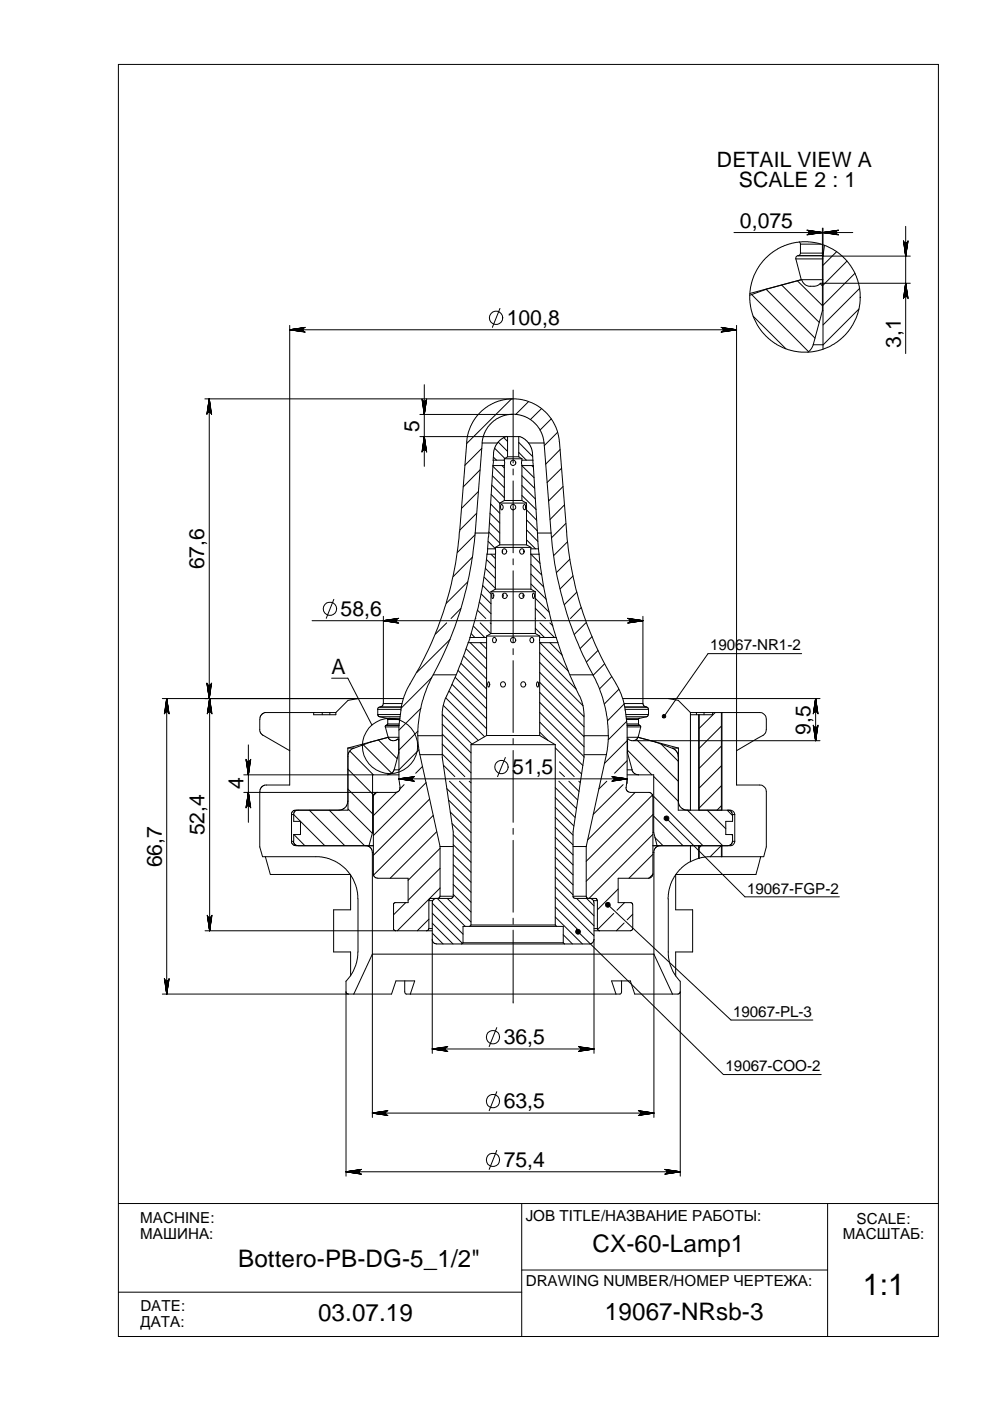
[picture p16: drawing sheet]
<svg xmlns="http://www.w3.org/2000/svg" width="210mm" height="297mm" viewBox="0 0 210 297" stroke-linecap="round" stroke-linejoin="round" font-family="sans-serif">
<defs><g id="words">
<text font-size="6.4" x="183" y="274.5">1:1</text>
<g font-size="5.1">
<text x="50.5" y="268.6">Bottero-PB-DG-5_1/2&quot;</text>
<text x="125.6" y="265.4">CX-60-Lamp1</text>
<text x="67.4" y="280">03.07.19</text>
<text x="128.3" y="279.9">19067-NRsb-3</text>
</g>
<g font-size="4.5">
<text x="152" y="35.4">DETAIL VIEW A</text>
<text x="156.7" y="39.7">SCALE 2 : 1</text>
<text x="156.9" y="48.3">0,075</text>
<text x="107.4" y="68.9">100,8</text>
<text x="191" y="73.7" transform="rotate(-90 191 73.7)">3,1</text>
<text x="88.9" y="91.7" transform="rotate(-90 88.9 91.7)">5</text>
<text x="43.3" y="120.7" transform="rotate(-90 43.3 120.7)">67,6</text>
<text x="72.2" y="130.6">58,6</text>
<text x="70.3" y="142.9">A</text>
<text x="171.9" y="155.8" transform="rotate(-90 171.9 155.8)">9,5</text>
<text x="51.6" y="167.3" transform="rotate(-90 51.6 167.3)">4</text>
<text x="108.6" y="164.2">51,5</text>
<text x="43.4" y="177.1" transform="rotate(-90 43.4 177.1)">52,4</text>
<text x="34.3" y="183.9" transform="rotate(-90 34.3 183.9)">66,7</text>
<text x="106.8" y="221.4">36,5</text>
<text x="106.8" y="235">63,5</text>
<text x="106.8" y="247.5">75,4</text>
</g>
<g font-size="3.2">
<text x="150.6" y="137.9">19067-NR1-2</text>
<text x="158.4" y="189.5">19067-FGP-2</text>
<text x="155.4" y="215.6">19067-PL-3</text>
<text x="153.8" y="227.1">19067-COO-2</text>
<text x="29.7" y="259.4">MACHINE:</text>
<text x="29.7" y="262.7">МАШИНА:</text>
<text x="111.5" y="258.8">JOB TITLE/НАЗВАНИЕ РАБОТЫ:</text>
<text x="178.7" y="262.7">МАСШТАБ:</text>
<text x="181.6" y="259.4">SCALE:</text>
<text x="111.5" y="272.7">DRAWING NUMBER/НОМЕР ЧЕРТЕЖА:</text>
<text x="29.8" y="281.2">ДАТА:</text>
<text x="29.8" y="277.9">DATE:</text>
</g>
</g></defs>
<g fill="none" stroke="#000" stroke-width=".21">
<path d="M25.1 13.7h173.9v269.7h-173.9zM155.6 49.3h25.2M168.7 54.9h5.8M168.7 54.9l1.2 4.4M169.1 59.5l5.3 5.3M169.5 51.3l.2 .5M169.7 53.7l-.1 .3-.4 .2M169.7 53.7h4.9M169.7 51.8h4.4M169.7 51.8v1.9M169.9 59.3h4.6M169.9 59.3l-10.9 2.9"/>
<path d="M174.4 48.4v17.5M174.5 54.2h-5.3a.52 .52 0 0 0-.5 .7M174.5 48.4v25.6M174.8 52l-.3 2.3h18.5M177.4 53.4l-2.9 2.8M179.6 55.4l-5.1 5.1M181.3 57.9l-6.8 6.8M192 48v27M61.4 69v97.4h-5.3l-.7 .5-.3 .9M61.4 69.9h94.8M106 65.4l-1.6 4M156.2 69v97.4h4.9a1.37 1.37 0 0 1 1.4 1.4v11.8l-.6 2h-12l-1.6 .4"/>
<path d="M159.3 62.4l12.1 12.2M159.7 67l6.9 6.9M162.4 61.3l10.4 10.4M165.7 60.4l8 8M172.4 73.1l-.4 .8-.7 .8M172.4 73.1h2.1M173.9 60.1l.5 .5M174.4 65.9l-2 7.2M174.4 65.9h.1M182.1 65.5l-7.6 7.6M182.2 61.2l-7.7 7.7M193 60.1h-19a1.91 1.91 0 0 1-1.4 .6 2.09 2.09 0 0 1-2.6-1.4l-7.5 2-3.5 1.3"/>
<path d="M43.4 84.6h65.4M44.4 84.6v63.5M89 92.6h21.3l1 .6 .8 .7 .5 1 .3 1.3M89 87.9h19.8M90 81.6v17.3M101.8 99.6l-3.6 3.6M102.2 95.1l-3.6 3.6M102.2 93.9l.2-1.2 .5-1.2 1.2-1.7 1.1-.9 .8-.5 1.1-.4 1.2-.2 1.3 .1 1.3 .3 .9 .3 1.3 .9 .9 .9 .8 1.3 .6 2.3M102.2 93.9h3.3M102.2 93.9l-1.4 19.1M104.5 98.9l2.4 2.4M104.5 98.7h2.4"/>
<path d="M104.5 98.7l-.9 15.2M104.6 97.6l-.1 1.1M104.6 97.6h2.3M104.6 96.9l.7 .7M104.9 95.1l2.1 2.1M105.7 93.8l1.9 1.9M106.4 98.7l.5 .5M106.8 92.8l.8 .8M106.9 97.6v1.1M106.9 97.3v.3M106.9 98.7v7.4M106.9 97.3h3.8"/>
<path d="M107.4 92.5l-1.3 .7-1 1.2-.4 1.2-.1 2M107.6 96.8l-.7 .5M107.6 96.8h2.4M107.6 92.6v4.2M108.4 84.6l-9.5 9.5M108.8 82.7v15.5M108.8 99.4v1.3M110 95.9l1.6 1.7M110 93.8l2.9 3M110 96.8l.7 .5M110 92.6v4.2M110.7 97.6v1.1"/>
<path d="M110.7 98.7l2.5 2.6M110.7 97.3v.3M110.7 98.7v7.4M110.7 97.6h2.3M110.7 98.7h2.4M112.1 85.2l-2.8 2.7M112.1 93.9h3.3M112.7 98.7l.4 .3M112.9 96.2l.1 1.4M113 97.6l.1 1.1M113.1 98.7l1.1 17.6M114.8 86.6l-2.4 2.4"/>
<path d="M115.4 93.9l1.4 19.1h-2.8M116.9 88.8l-2.4 2.4M118.2 91.6l-2.8 2.9M118.6 93.7l-.4-2.4-.8-1.6-.6-1-1.8-2-2.2-1.3-2.5-.7-2.7-.1-2.8 .8-1.3 .6-1.3 1.1-1.1 1.1-.9 1.3-1.1 2.9-1.6 20.4M118.6 93.7l1.5 19.1a72.4 72.4 0 0 0 10.5 32.1M118.7 95.3l-3 3.1M119.1 99.3l-3.1 3M97.4 112.7a74.1 74.1 0 0 1-11.1 33.5l-.8 1.9-.4 1.5-.5 4.2v11.4l.2 1.7M100.2 118.1l-4.1 4.1M100.7 113.4l-3.7 3.7M100.8 113a76 76 0 0 1-8.9 30.1M100.8 113h2.8"/>
<path d="M101 108.8l-3.5 3.6M101.4 104.2l-3.6 3.6M103.2 118.6l1.8 1.9M103.3 117.5a88.5 88.5 0 0 1-3.6 17.7M103.4 116.4l-.1 1.1h1.7M103.4 116.4h1.6M103.5 114.8l1.5 1.5M103.5 113.8l-.1 2.6M103.6 112.8l2.4 2.3M103.8 110.8l2.2 2.2M103.9 108.8l2.1 2.1M104 106.8l2 2"/>
<path d="M104.1 117.5l.9 .9M104.1 104.8l1.9 1.9M104.3 102.9l2.6 2.6M104.4 100.9l2.5 2.5M105 116.4v1.1M105 116.1v.3M105 117.5v7.4M105 116.1h7.6M106 106.7v8.8M106 106.7h5.6M106 115.5h5.6M106 115.5l-1 .6"/>
<path d="M106.2 107a.51 .51 0 0 1 .5 .4 .51 .51 0 0 1-.1 .6l-.1 .1a.62 .62 0 0 1-.3-1.1zM106.5 116.7v.5M106.6 116.5a.51 .51 0 0 1 .7 .1 .51 .51 0 0 1-.1 .7 .51 .51 0 0 1-.7-.1zM106.9 106.1h3.8M106.9 106.1l-.9 .6M108.8 102v15.2M108.8 118.5v1.2M110.7 105.1l3 2.9M110.7 102.9l2.8 2.9M110.7 100.9l2.7 2.6M110.7 106.1l.9 .6M111 107.1l.1-.1a.62 .62 0 0 1 .3 1 .47 .47 0 0 1-.5-.2 .47 .47 0 0 1 .1-.6z"/>
<path d="M111.1 116.7v.5M111.6 114.5l1.9 1.9M111.6 112.3l2.4 2.5M111.6 110.2l2.3 2.4M111.6 108.1l2.2 2.2M111.6 106.7v8.8M111.6 115.5l1 .6M112.6 116.4h1.6l.1 1.1M112.6 116.4v1.1M112.6 119.6l2.3 2.3M112.6 117.5l1.9 2M112.6 117.5h1.7"/>
<path d="M112.6 116.1v.3M112.6 117.5v7.4M114.3 117.5a92.6 92.6 0 0 0 3.6 17.7M116.8 113a74.7 74.7 0 0 0 8.9 30.1h-4.8M119.4 103.2l-3.1 3M119.7 107l-3.1 3.1M120 111l-3.1 3M120.3 114.9l-2.9 2.9M120.8 118.6l-2.8 2.8M66.2 131.6h70.1M70.8 127.1l-1.6 4M81.3 130.7v18.5"/>
<path d="M94.7 132.1l-2.4 2.3M95.4 135.6l-7.1 7M97.7 129l-2.1 2.1M98.3 139.1l4.9 4.9M98.8 137.6l4.4 4.2M99.2 123.3l-4.6 4.6M99.3 136.3a107.3 107.3 0 0 1-5 12.2l-.5 2.3v9.8l2.3 15.8v13.6M99.3 136.3h3.9M99.7 135.2l-.4 1.1M99.7 135.2h3.5M99.7 136.3l3.5 3.4M99.9 134.4l.8 .8"/>
<path d="M100.4 132.7l2.4 2.5M100.8 131.1h.1M101.3 129.4l1.7 1.7M101.6 127.7l2.5 2.4M101.8 136.3l1.4 1.3M101.8 132.1l2.3 2.2M102 125.9l2.1 2.1M102.4 124.1l1.7 1.8M102.7 122.4l2.3 2.3M102.9 120.5l2.1 2.1M103.2 134.9v21M103.2 134.9h11.2"/>
<path d="M103.9 132.1l.2 .1M104.1 125.5h9.4M104.1 134.3l-.9 .6M104.1 134.3h9.4M104.1 125.5v8.8M104.4 125.8a.56 .56 0 0 1 .4 .4 .56 .56 0 0 1-.2 .6l-.2 .1-.1-.1zM104.5 135.3a.52 .52 0 0 1 .8 .3 .52 .52 0 0 1-.4 .7h-.2l-.2-.3zM105 124.9h7.6M105 124.9l-.9 .6M106.6 126l.1 .3-.1 .3M108.8 121v15.3M108.8 137.5v1.3"/>
<path d="M111 126l-.1 .3 .1 .3M112.5 135.3a.52 .52 0 0 1 .7 .3 .52 .52 0 0 1-.3 .7 .56 .56 0 0 1-.5-.4 .56 .56 0 0 1 .1-.6zM112.6 123.8l3.2 3.3M112.6 121.7l2.7 2.7M112.6 124.9l.9 .6M113 125.8h.1a.77 .77 0 0 1 0 1.1l-.2-.5zM113.5 131.1h.1M113.5 129l2.2 2.1M113.5 126.9l3 2.9M113.5 133.2l1.9 2M113.5 134.3l.9 .6M113.5 125.5v8.8"/>
<path d="M114.4 135.2h3.5l.4 1.1M114.4 135.2v1.1M114.4 138.4l7.8 7.7M114.4 136.3h3.9M114.4 134.9v.3M114.4 136.3v19.6M114.5 136.3l6.1 6.1M114.5 132.1l3.1 3.1M116.6 136.3l2.6 2.6M116.6 132.1l.6 .6M118.3 136.3a106.7 106.7 0 0 0 5 12.2l.3 1.1 .2 1.6v9.4l-2.3 15.8v13.6M121.5 122.1l-2.8 2.8"/>
<path d="M122.3 125.5l-2.7 2.7M123.2 128.8l-2.3 2.3M124.2 132.1l-2.4 2.4M125.5 135l-2.5 2.5M126.8 137.9l-2.5 2.5M136.3 130.7v18.5M170 138.6h-19.9l-9.3 13.3M34.4 148.1h51.2M35.3 148.1v62.7M44.4 148.1v49.2M52.7 157.9v16.5M55.1 152.5v2.5l.2 .5 .5 .4"/>
<path d="M55.8 155.9l5.6 3.3M66.5 151.1v.4h4.7v-.4M68.3 151.1v.4M69.9 151.1v.4M70.3 143.8h3.4l5.2 9.9M71.2 151.1h-15.1l-.7 .5-.3 .9M73.7 158.6l.1 11.3M73.7 158.6h1.4M74.2 159.2l5 5.1M75 158.6l-.7 .4-.5 1v11.8h-11.4l-.5 .4-.1 .5M75.9 148.1l-2.1 .4-2.6 2.6M77 157.9l6.1 6"/>
<path d="M80.1 151.5v.3l.4 .1M80.1 151.5h4.8M80.2 156.9l4 4M80.5 149.9l-.4 .2v.3M80.5 149.9h4.6M80.6 149.9h4.5M80.6 149.9h-.1M81.3 149.2l-.2 .4-.5 .3M81.3 149.2h4M81.7 154.1h2.9M81.7 154.1l.6 2.2M82 152.3l.2 .3"/>
<path d="M82 152.3h2.8M82.2 153.5l-.2 .2M82.2 153.5h2.4M82.3 156.3l.5 .6 .8 .1M82.3 156.3h2.3M82.3 156.3l-8.6 2.3M82.3 156.3l-3.7 1-3.6 1.4M84.3 156.7l.2 .3M84.5 156.7l-.9 .3M84.5 159.6h.1M84.5 156.7h.1M84.5 156.7v2.9"/>
<path d="M84.5 159.6l-.9 3.6M84.6 153.8h-2.8l-.1 .3M84.8 152.6h-2.6v.9M84.8 152h-4.3l1.5 .3M85 150.4h-4.9v1.1M88.6 155l-4 4M88.8 159l-4.2 4.2h-1M89.2 150.2l-4.6 4.6M91.6 143.6l-6.6 6.5M91.9 143.1a26.5 26.5 0 0 0-3.3 12.9M91.9 143.1h4.8M93.8 156h-5.2l.1 2 .3 2"/>
<path d="M93.8 159.9l4.8 4.8M93.8 157.8l6.1 6.1M93.8 155.6l6.1 6.1M93.8 153.5l6.1 6.1M93.8 151.5l6.3 6.3M94 149.5l7.4 7.5M94.5 148l8.2 8.2M95.2 146.5l8 8M95.8 145.1l7.4 7.3M96.5 143.6l6.7 6.7M97.1 142.1l6.1 6.1M97.7 140.7l5.5 5.4"/>
<path d="M99.9 157.9h17.8M99.9 157.9v38.2M103.2 155.9h11.2M103.2 155.9l-3.3 2M103.5 144.6a.64 .64 0 0 1 0 1.1l-.1-.6zM108.8 140.1v15.2M108.8 156.6v1.2M108.8 159.1v15.3M113.9 144.6l.3 .2-.1 .9a.67 .67 0 0 1-.2-1.1zM114.4 155.2l1.8 1.8M114.4 153.1l9.2 9.2M114.4 151l9.4 9.4"/>
<path d="M114.4 148.9l9.4 9.4M114.4 146.8l9.4 9.4M114.4 144.7l9.4 9.4M114.4 142.6l9.4 9.4M114.4 140.4l9.2 9.2M114.4 155.9l3.3 2M117.7 158.6l5.6 5.5M117.7 157.9v38.2M123.8 156h5.2M125.7 143.1l.2 .4a27.8 27.8 0 0 1 3 11.1l.1 1.4M128.2 140.7l-2.4 2.5M129 156l-.4 4"/>
<path d="M129.7 143.5l-2.6 2.5M130.6 145l.8 1.5 .7 1.7 .4 1.9 .5 3.7v12.3M131.2 146.1l-3.1 3.2M132 148.1h41.9M132.3 149.3l-3.5 3.5M132.3 149.2h4M132.5 149.9h4.4M132.5 150.4h5M132.7 151.5h4.8M132.8 152h4.3M132.8 152.6h2.6M132.9 152.9l-3.9 3.9"/>
<path d="M132.9 153.5h2.5M133 156.7l.9 .3h40M133 157l-4.9 4.9M133 153.8h2.6M133 154.1h2.8M133 159.6h.1M133 156.3h2.3M133.1 159.1l5.1 5.2M133.1 159.6l.9 3.6h-1M133.1 156.7v2.9M134.3 157l.7-.2 .2-.5a40.9 40.9 0 0 1 7.5 2.4l.8 .7 .3 1M135 156.8l8.8 8.8"/>
<path d="M135.3 156.3l8.5 2.3M135.4 153.5l.4 .6M135.4 152.6v.9M135.6 152.3l-.2 .3M135.8 154.1l-.5 2.2M136.3 149.2l.1 .4 .5 .3M136.9 149.9h.2h-4.6M137.1 149.9l.3 .2 .1 .3M137.1 152l-1.5 .3h-2.8M137.5 151.5l-.4 .5M137.5 150.4v1.1M140.2 157.8l3.6 3.6"/>
<path d="M141.7 148.1l2.1 .4 2.6 2.6M142.5 158.6h1.3M143.8 158.6v11.3M146.4 151.1h14.7a1.37 1.37 0 0 1 1.4 1.4v2.2a1.33 1.33 0 0 1-.7 1.2l-5.6 3.3M146.4 151.1v20.7M147.7 151.1v.4M148.1 151.5v20.3M148.3 151.5v20.3M149.3 151.1v.4M151.1 151.1v.4h-4.7M151.6 151.1l-3.3 3.3M153 154l-4.7 4.7"/>
<path d="M153 158.2l-4.7 4.7M153 151.1v20.7M153.1 151.1v20.7M172.9 148.1v8.9M51.7 164.3h32.9M55.1 167.8v11.8l.6 2h12l1.5 .3 1.9 .7 2.1 1.5 1.5 1.9 .9 2.3 .3 2.3M61.8 178.4l.1 .4 .3 .4 .5 .1h16.5M61.8 172.7h.5M61.8 178.4h.5M61.8 172.7v5.7M62.2 178.3l.3 .7 .7 .3M62.3 172.7l6.6 6.6"/>
<path d="M62.3 172.7v1.4h1.4v2.8h-1.4v1.4M62.3 176.9l2.3 2.4M63.2 171.8l-.6 .1-.3 .4v.4M65.6 171.8l7.5 7.5M69.8 171.8l7.5 7.5M73.7 169.9l-.1 .8-.4 .5-.6 .4-.7 .2M73.8 171.5l5.2 5.2M73.8 167.3l5.2 5.2M73.8 163.1l5.2 5.2M77.6 179.3l.4 .1 .5 .3 .4 .5 .1 .5M79 164.3v12.2M79 176.5l-.8 2.8"/>
<path d="M79 176.5h.2M79.8 168.1l-.6 .5M80.1 168l-.5 .1-.4 .5v17.1l.4 .4 .5 .1h6.4v5.2h-2.8l-.3 .2v5.4l.5 .3M83.6 163.2l-.6 .8-.8 .2M84.1 168l-4.9 4.9M84.6 165.1h48.4M84.8 166.9l-.1 .6-.3 .4-.5 .1h-32.2M85.7 166.4l-.9 .8M89.6 162.5l-1.5 1.4M90.3 165.9l-11.1 11.3M91.1 169.4l-11.9 11.9M91.9 172.9l-12.7 12.6"/>
<path d="M92.6 176.3l-9.9 9.9M93.3 179.9l-6.8 6.7M93.3 179.5v10.5M93.3 179.5h2.8M93.8 160h-4.8l4.3 19.5M94 162.2l2.4 2.5M94.7 167.2l5.2 5.1M95.1 169.7l4.8 4.7M95.3 165.6l4.6 4.6M95.5 172.2l4.4 4.3M95.8 174.6l4.1 4M96.1 179.1l3.8 3.7"/>
<path d="M96.1 177l3.8 3.7M97.4 165.6l2.5 2.4M99.5 165.6l.4 .4M107.1 160.6l-1.6 4.1M108.8 175.6v1.3M108.8 178.2v15.2M117.7 179.6l3.8 3.8M117.7 177.5l3.8 3.8M117.7 175.4l3.8 3.7M117.7 173.3l3.8 3.8M117.7 171.2l4 3.9M117.7 169.1l4.2 4.2"/>
<path d="M117.7 167l4.5 4.4M118.5 165.6l4 4M118.6 163.6l1.1 1.1M118.6 161.5l3.2 3.2M120.6 165.6l2.2 2.2M121.5 179.5h2.8M122.7 165.6l.3 .3M123.8 160h4.8M124.3 179.5v10.5M128.6 160l-4.3 19.5M128.7 165.6l-1.7 1.7M132.1 166.4l-6.3 6.3"/>
<path d="M133 165.2l-.3 2 .5 .7 .4 .1h4.2l.6 .6v16.9l-.4 .6-.5 .1h-6.4v5.2h2.8l.2 .2 .1 5.3-.3 .4h-8M133 161.3l-2.7 2.6M133 164.3h5.6v12.2M134 163.2l.5 .8 .9 .3M134.7 168l-10.1 10.1M138.3 168.6l-14 14M138.4 172.7l-14.1 14.1M138.4 176.9l-13.5 13.6M138.4 176.5h.2M138.6 173l6.2 6.3M138.6 168.9l10.5 10.4M138.6 164.6l5.2 5.3"/>
<path d="M138.6 176.5l.7 2.8M138.9 177.6l1.7 1.7M140 179.3l-.5 .1-.5 .3-.3 .5-.1 .5M141.3 173.5l16.6 16.6h20.1M143.8 160.4v11.4h11.3a.98 .98 0 0 1 .7 .9M143.8 169.9h.1M143.8 169.9l.2 .8 .4 .5 .5 .4 .8 .2M145.8 171.8l7.4 7.5M146.4 179.3v3.4M148.1 179.3v2.7M148.3 179.3v2.7M148.7 179.3l-.4 .4"/>
<path d="M149.9 171.8l4 3.9M152.9 179.3l-2.3 2.3M153 162.4l-4.7 4.7M153 166.6l-4.7 4.7M153 170.8l-1 1M153 179.3v2.3M153.1 179.3v2.3M154.2 171.8l1.1 1.1M154.3 171.8l.6 .2 .4 .7M155.1 176.9l.2 .2M155.3 178.4h.5M155.8 172.7h-.5v1.4h-1.4v2.8h1.4l-.1 1.8-.4 .5-.5 .1"/>
<path d="M155.8 178.4l-.1 .3a.95 .95 0 0 1-.9 .6h-16.4M155.8 172.7v5.7M43.5 197.3h48.2M56.3 181.6l1 3.8h17M74.3 185.5v7.4h-3.6v8.9h3.6v5.1M75.9 190.6l-.1 12.4-.3 1.5-.6 1.4-.7 1.1-.9 1.1M79 180.7h.2M79 180.7v56.2M86 191.4l-2.6 2.6M90.9 196.9l-.2 .4h-.2M90.9 194.9l-2.4 2.4M90.9 196.9h.8"/>
<path d="M90.9 191h.9M90.9 191v5.9M91.7 199.2v.5l.6 .4h5.6M91.7 197.9l2.2 2.2M91.7 195.7l4.4 4.4M91.7 193.6l6.3 6.4M91.7 191.5l6.5 6.6M92.6 190.5l-.5 .1-.4 .5v32.2M92.7 190.5l5.9 5.9M93.3 190l-.2 .4-.3 .1M93.3 184.1l-6.8 6.8M93.3 188.3l-9.1 9"/>
<path d="M93.3 190h2.8M94.8 190.5l5.1 5M96.1 190l-.2 .4-.3 .1h-4.4l-.3 .5M96.1 189.6l3.8 3.8M96.1 187.5l3.8 3.8M96.1 185.4l3.8 3.8M96.1 183.3l3.8 3.8M96.1 181.2l3.8 3.7M98.2 199.9h21.2M98.2 199.9l-.3 .2M99.6 196.4h18.4M99.6 196.4h-1.4v3.5"/>
<path d="M99.9 196.1h17.8M99.9 196.1l-.3 .3M108.8 194.7v1.2M108.8 197.2v15.5M117.7 194.4l5.8 5.7M117.7 192.3l5.1 5M117.7 190.2l8.2 8.2M117.7 188.1l8.2 8.2M117.7 186l3.8 3.7M117.7 183.8l3.8 3.8M117.7 181.8l3.8 3.7M117.7 196.1l.3 .3"/>
<path d="M118 196.4h1.4v3.5M119.4 198.2l2 1.9M119.4 199.9l.3 .2M121.5 190l.2 .4 .3 .1h4.4l.3 .5M121.5 190h2.8M122.3 190.5l3.6 3.7M122.6 197.6l30.8 30.2h20.7M124.3 190l.2 .4 .3 .1M124.4 190.5l1.5 1.6M125 190.5l.5 .1 .3 .3 .1 .5v31.9M125.8 191h.9M125.9 199.2l-.3 .7-.6 .2h-5.3"/>
<path d="M125.9 196.9h.8M126.7 196.9v.3l.4 .1M126.7 191v5.9M128.9 191.8l26.1 24.5h17.3M130.1 193.7l-3.4 3.4M131.1 188.5l-4.4 4.4M132.3 195.7l-1.6 1.6M132.4 191.4l-1.6 1.6M134.2 193.8l-1.2 1.2M138.4 181.1l-5.1 5.1M138.4 185.4l-.8 .8M138.4 180.7h.2"/>
<path d="M138.6 180.7v56.2M141.7 190.6v12.4l.4 1.5 .6 1.4 .6 1.1 .9 1.1M143.3 185.5v7.4h3.6v8.9h-3.6v5.1M146.4 182.7l-1.8 1.2-1.6 2-1.1 2.4-.3 2.3M148.1 182l-1.7 .7M148.1 182h.2M161.3 181.6l-1 3.8h-17M34.4 210.8h48.6l.9-2.8h4l-.9 2.8M73.4 210.3v.3l.4 .2M73.4 208.1v41.3M75 210.8l4-8.5h59.6l4 8.5M85.8 208v2.3l.3 .5h45.4l.3-.5v-2.3"/>
<path d="M97.9 200.1h21.8M105.3 217.9l-1.6 4M144.2 210.3l-.1 .3-.3 .2h-9.2l-1-2.8h-3.9l.9 2.8M144.2 208.1v41.3M79 236h59.6M91.7 222.4h34.2M105.3 231.5l-1.6 4M25.1 255.2h173.9M73.4 248.4h70.8M105.3 243.9l-1.6 4M110.6 255.2v28.2M175.5 255.2v28.2"/>
<path d="M25.1 274h85.5M110.6 269.3h64.9"/>
<circle cx="105.2" cy="67.4" r="1.41"/>
<circle cx="170.7" cy="63" r="11.7"/>
<circle cx="108.8" cy="98.1" r=".56"/>
<circle cx="108.8" cy="107.5" r=".56"/>
<circle cx="110.6" cy="116.9" r=".53"/>
<circle cx="70" cy="129.1" r="1.41"/>
<circle cx="107" cy="126.3" r=".55"/>
<circle cx="108.8" cy="135.7" r=".56"/>
<circle cx="110.5" cy="126.3" r=".54"/>
<circle cx="82.7" cy="158.2" r="5.9"/>
<circle cx="106.6" cy="145.1" r=".56"/>
<circle cx="110.9" cy="145.1" r=".55"/>
<circle cx="106.3" cy="162.6" r="1.41"/>
<circle cx="104.5" cy="219.9" r="1.41"/>
<circle cx="104.5" cy="233.5" r="1.41"/>
<circle cx="104.5" cy="245.9" r="1.41"/>
</g>
<g fill="#000" stroke="#000" stroke-width=".21">
<path d="M171.1 49.8l3.3-.5z" fill-rule="evenodd"/>
<path d="M171.2 49.7l3.2-.4z" fill-rule="evenodd"/>
<path d="M171.4 49.6l.1-.1 2.9-.2z" fill-rule="evenodd"/>
<path d="M171.5 49.4l2.9-.1-2.9 .2z" fill-rule="evenodd"/>
<path d="M171.5 49.2l2.9 .1-2.9 .1z" fill-rule="evenodd"/>
<path d="M171.5 49.1l2.9 .2-2.9-.1z" fill-rule="evenodd"/>
<path d="M171.4 48.9l3 .4-2.9-.2z" fill-rule="evenodd"/>
<path d="M171.2 48.8l3.2 .5z" fill-rule="evenodd"/>
<path d="M171.1 48.8l3.3 .5z" fill-rule="evenodd"/>
<path d="M174.5 49.3l3.3-.5z" fill-rule="evenodd"/>
<path d="M174.5 49.3l3.1-.5z" fill-rule="evenodd"/>
<path d="M174.5 49.3l3-.4-.1 .2z" fill-rule="evenodd"/>
<path d="M174.5 49.3l2.9-.2-.1 .1z" fill-rule="evenodd"/>
<path d="M174.5 49.3l2.8-.1v.2z" fill-rule="evenodd"/>
<path d="M174.5 49.3l2.8 .1 .1 .1z" fill-rule="evenodd"/>
<path d="M174.5 49.3l2.9 .2 .1 .1z" fill-rule="evenodd"/>
<path d="M174.5 49.3l3.1 .4z" fill-rule="evenodd"/>
<path d="M174.5 49.3l3.3 .5z" fill-rule="evenodd"/>
<path d="M191.6 51l.4 3.3z" fill-rule="evenodd"/>
<path d="M191.6 51.2l.4 3.1z" fill-rule="evenodd"/>
<path d="M191.7 51.3l.1 .1 .2 2.9z" fill-rule="evenodd"/>
<path d="M191.8 51.4l.2 .1v2.8z" fill-rule="evenodd"/>
<path d="M192 51.5h.1l-.1 2.8z" fill-rule="evenodd"/>
<path d="M192.1 51.5l.2-.1-.3 2.9z" fill-rule="evenodd"/>
<path d="M192.3 51.4l.1-.1-.4 3z" fill-rule="evenodd"/>
<path d="M192.5 51.2l-.5 3.1z" fill-rule="evenodd"/>
<path d="M192.5 51l-.5 3.3z" fill-rule="evenodd"/>
<path d="M61.4 69.9l3.3-.5z" fill-rule="evenodd"/>
<path d="M61.4 69.9l3.2-.4z" fill-rule="evenodd"/>
<path d="M61.4 69.9l3-.4-.1 .2z" fill-rule="evenodd"/>
<path d="M61.4 69.9l2.9-.2v.1z" fill-rule="evenodd"/>
<path d="M61.4 69.9l2.9-.1v.2z" fill-rule="evenodd"/>
<path d="M61.4 69.9l2.9 .1v.1z" fill-rule="evenodd"/>
<path d="M61.4 69.9l2.9 .2 .1 .2z" fill-rule="evenodd"/>
<path d="M61.4 69.9l3.2 .4z" fill-rule="evenodd"/>
<path d="M61.4 69.9l3.3 .5z" fill-rule="evenodd"/>
<path d="M152.9 70.4l3.3-.5z" fill-rule="evenodd"/>
<path d="M153 70.3l3.2-.4z" fill-rule="evenodd"/>
<path d="M153.3 70.1l2.9-.2-3 .4z" fill-rule="evenodd"/>
<path d="M153.3 70l2.9-.1-2.9 .2z" fill-rule="evenodd"/>
<path d="M153.3 69.8l2.9 .1-2.9 .1z" fill-rule="evenodd"/>
<path d="M153.3 69.7l2.9 .2-2.9-.1z" fill-rule="evenodd"/>
<path d="M153.2 69.5l3 .4-2.9-.2z" fill-rule="evenodd"/>
<path d="M153 69.5l3.2 .4z" fill-rule="evenodd"/>
<path d="M152.9 69.4l3.3 .5z" fill-rule="evenodd"/>
<path d="M192 60.1l.5 3.2z" fill-rule="evenodd"/>
<path d="M192 60.1l.5 3z" fill-rule="evenodd"/>
<path d="M192 60.1l.4 2.9-.1-.1z" fill-rule="evenodd"/>
<path d="M192 60.1l.3 2.8h-.2z" fill-rule="evenodd"/>
<path d="M192 60.1l.1 2.8h-.1z" fill-rule="evenodd"/>
<path d="M192 60.1v2.8h-.2z" fill-rule="evenodd"/>
<path d="M192 60.1l-.2 2.8-.1 .1z" fill-rule="evenodd"/>
<path d="M192 60.1l-.4 3z" fill-rule="evenodd"/>
<path d="M192 60.1l-.4 3.2z" fill-rule="evenodd"/>
<path d="M44.4 84.6l.5 3.3z" fill-rule="evenodd"/>
<path d="M44.4 84.6l.4 3.1z" fill-rule="evenodd"/>
<path d="M44.4 84.6l.3 3-.1-.2z" fill-rule="evenodd"/>
<path d="M44.4 84.6l.2 2.8h-.2z" fill-rule="evenodd"/>
<path d="M44.4 84.6v2.8h-.1z" fill-rule="evenodd"/>
<path d="M44.4 84.6l-.1 2.8h-.2z" fill-rule="evenodd"/>
<path d="M44.4 84.6l-.3 2.8-.1 .2z" fill-rule="evenodd"/>
<path d="M44.4 84.6l-.5 3.1z" fill-rule="evenodd"/>
<path d="M44.4 84.6l-.5 3.3z" fill-rule="evenodd"/>
<path d="M90 92.6l.5 3.3z" fill-rule="evenodd"/>
<path d="M90 92.6l.4 3.1z" fill-rule="evenodd"/>
<path d="M90 92.6l.3 2.9-.1-.1z" fill-rule="evenodd"/>
<path d="M90 92.6l.2 2.8h-.2z" fill-rule="evenodd"/>
<path d="M90 92.6v2.8h-.1z" fill-rule="evenodd"/>
<path d="M90 92.6l-.1 2.8h-.2z" fill-rule="evenodd"/>
<path d="M90 92.6l-.3 2.8-.1 .1z" fill-rule="evenodd"/>
<path d="M90 92.6l-.5 3.1z" fill-rule="evenodd"/>
<path d="M90 92.6l-.5 3.3z" fill-rule="evenodd"/>
<path d="M89.5 84.6l.5 3.3z" fill-rule="evenodd"/>
<path d="M89.5 84.7l.5 3.2z" fill-rule="evenodd"/>
<path d="M89.6 84.9l.1 .1 .3 2.9z" fill-rule="evenodd"/>
<path d="M89.7 85l.2 .1 .1 2.8z" fill-rule="evenodd"/>
<path d="M89.9 85.1h.1v2.8z" fill-rule="evenodd"/>
<path d="M90 85.1l.2-.1-.2 2.9z" fill-rule="evenodd"/>
<path d="M90.2 85l.1-.1-.3 3z" fill-rule="evenodd"/>
<path d="M90.4 84.7l-.4 3.2z" fill-rule="evenodd"/>
<path d="M90.5 84.6l-.5 3.3z" fill-rule="evenodd"/>
<path d="M81.3 131.6l3.2 .5z" fill-rule="evenodd"/>
<path d="M81.3 131.6l3.1 .5z" fill-rule="evenodd"/>
<path d="M81.3 131.6l2.8 .3 .1 .1z" fill-rule="evenodd"/>
<path d="M81.3 131.6l2.8 .1v.2z" fill-rule="evenodd"/>
<path d="M81.3 131.6l2.8-.1v.2z" fill-rule="evenodd"/>
<path d="M81.3 131.6l2.8-.3v.2z" fill-rule="evenodd"/>
<path d="M81.3 131.6l2.9-.4-.1 .1z" fill-rule="evenodd"/>
<path d="M81.3 131.6l3.1-.5z" fill-rule="evenodd"/>
<path d="M81.3 131.6l3.2-.5z" fill-rule="evenodd"/>
<path d="M133.1 131.1l3.2 .5z" fill-rule="evenodd"/>
<path d="M133.2 131.1l3.1 .5z" fill-rule="evenodd"/>
<path d="M133.3 131.2l3 .4-2.9-.3z" fill-rule="evenodd"/>
<path d="M133.4 131.3l2.9 .3-2.8-.1z" fill-rule="evenodd"/>
<path d="M133.5 131.5l2.8 .1-2.8 .1z" fill-rule="evenodd"/>
<path d="M133.5 131.7l2.8-.1-2.9 .3z" fill-rule="evenodd"/>
<path d="M133.4 131.9l2.9-.3-3 .4z" fill-rule="evenodd"/>
<path d="M133.2 132.1l3.1-.5z" fill-rule="evenodd"/>
<path d="M133.1 132.1l3.2-.5z" fill-rule="evenodd"/>
<path d="M35.3 148.1l.6 3.3z" fill-rule="evenodd"/>
<path d="M35.3 148.1l.5 3.1z" fill-rule="evenodd"/>
<path d="M35.3 148.1l.4 3-.1-.1z" fill-rule="evenodd"/>
<path d="M35.3 148.1l.3 2.9-.2-.1z" fill-rule="evenodd"/>
<path d="M35.3 148.1l.1 2.8h-.1z" fill-rule="evenodd"/>
<path d="M35.3 148.1v2.8l-.2 .1z" fill-rule="evenodd"/>
<path d="M35.3 148.1l-.2 2.9-.1 .1z" fill-rule="evenodd"/>
<path d="M35.3 148.1l-.4 3.1z" fill-rule="evenodd"/>
<path d="M35.3 148.1l-.5 3.3z" fill-rule="evenodd"/>
<path d="M43.9 144.8l.5 3.3z" fill-rule="evenodd"/>
<path d="M43.9 145l.5 3.1z" fill-rule="evenodd"/>
<path d="M44 145.1l.1 .1 .3 2.9z" fill-rule="evenodd"/>
<path d="M44.1 145.2l.2 .1 .1 2.8z" fill-rule="evenodd"/>
<path d="M44.3 145.3h.1v2.8z" fill-rule="evenodd"/>
<path d="M44.4 145.3l.2-.1-.2 2.9z" fill-rule="evenodd"/>
<path d="M44.6 145.2l.1-.1-.3 3z" fill-rule="evenodd"/>
<path d="M44.8 145l-.4 3.1z" fill-rule="evenodd"/>
<path d="M44.9 144.8l-.5 3.3z" fill-rule="evenodd"/>
<path d="M44.4 148.1l.6 3.3z" fill-rule="evenodd"/>
<path d="M44.4 148.1l.5 3.1z" fill-rule="evenodd"/>
<path d="M44.4 148.1l.4 3-.1-.1z" fill-rule="evenodd"/>
<path d="M44.4 148.1l.3 2.9-.2-.1z" fill-rule="evenodd"/>
<path d="M44.4 148.1l.1 2.8h-.1z" fill-rule="evenodd"/>
<path d="M44.4 148.1v2.8l-.2 .1z" fill-rule="evenodd"/>
<path d="M44.4 148.1l-.2 2.9-.1 .1z" fill-rule="evenodd"/>
<path d="M44.4 148.1l-.4 3.1z" fill-rule="evenodd"/>
<path d="M44.4 148.1l-.5 3.3z" fill-rule="evenodd"/>
<path d="M140.6 151.5a.37 .37 0 0 1 .5 .4 .37 .37 0 0 1-.5 .3l.2-.3-.2 .3-.1-.2z" fill-rule="evenodd"/>
<path d="M172.4 153.7l.5 3.3z" fill-rule="evenodd"/>
<path d="M172.5 153.9l.4 3.1z" fill-rule="evenodd"/>
<path d="M172.6 154l.1 .2 .2 2.8z" fill-rule="evenodd"/>
<path d="M172.7 154.2h.1l.1 2.8z" fill-rule="evenodd"/>
<path d="M172.8 154.2h.2l-.1 2.8z" fill-rule="evenodd"/>
<path d="M173 154.2h.2l-.3 2.8z" fill-rule="evenodd"/>
<path d="M173.2 154.2l.1-.2-.4 3z" fill-rule="evenodd"/>
<path d="M173.4 153.9l-.5 3.1z" fill-rule="evenodd"/>
<path d="M173.4 153.7l-.5 3.3z" fill-rule="evenodd"/>
<path d="M172.9 148.1l.5 3.3z" fill-rule="evenodd"/>
<path d="M172.9 148.1l.5 3.1z" fill-rule="evenodd"/>
<path d="M172.9 148.1l.4 3-.1-.1z" fill-rule="evenodd"/>
<path d="M172.9 148.1l.3 2.9-.2-.1z" fill-rule="evenodd"/>
<path d="M172.9 148.1l.1 2.8h-.2z" fill-rule="evenodd"/>
<path d="M172.9 148.1l-.1 2.8-.1 .1z" fill-rule="evenodd"/>
<path d="M172.9 148.1l-.2 2.9-.1 .1z" fill-rule="evenodd"/>
<path d="M172.9 148.1l-.4 3.1z" fill-rule="evenodd"/>
<path d="M172.9 148.1l-.5 3.3z" fill-rule="evenodd"/>
<path d="M52.7 168l.5 3.3z" fill-rule="evenodd"/>
<path d="M52.7 168l.4 3.1z" fill-rule="evenodd"/>
<path d="M52.7 168l.3 3-.1-.1z" fill-rule="evenodd"/>
<path d="M52.7 168l.2 2.9-.2-.1z" fill-rule="evenodd"/>
<path d="M52.7 168v2.8h-.1z" fill-rule="evenodd"/>
<path d="M52.7 168l-.1 2.8-.2 .1z" fill-rule="evenodd"/>
<path d="M52.7 168l-.3 2.9-.1 .1z" fill-rule="evenodd"/>
<path d="M52.7 168l-.5 3.1z" fill-rule="evenodd"/>
<path d="M52.7 168l-.5 3.3z" fill-rule="evenodd"/>
<path d="M52.2 161l.5 3.3z" fill-rule="evenodd"/>
<path d="M52.2 161.1l.5 3.2z" fill-rule="evenodd"/>
<path d="M52.3 161.3l.1 .1 .3 2.9z" fill-rule="evenodd"/>
<path d="M52.4 161.4h.2l.1 2.9z" fill-rule="evenodd"/>
<path d="M52.6 161.4h.1v2.9z" fill-rule="evenodd"/>
<path d="M52.7 161.4h.2l-.2 2.9z" fill-rule="evenodd"/>
<path d="M52.9 161.4l.1-.1-.3 3z" fill-rule="evenodd"/>
<path d="M53.1 161.1l-.4 3.2z" fill-rule="evenodd"/>
<path d="M53.2 161l-.5 3.3z" fill-rule="evenodd"/>
<path d="M84.6 165.1l3.3-.4z" fill-rule="evenodd"/>
<path d="M84.6 165.1l3.1-.4z" fill-rule="evenodd"/>
<path d="M84.6 165.1l3-.3-.1 .1z" fill-rule="evenodd"/>
<path d="M84.6 165.1l2.9-.2-.1 .1z" fill-rule="evenodd"/>
<path d="M84.6 165.1l2.8-.1v.2z" fill-rule="evenodd"/>
<path d="M84.6 165.1l2.8 .1 .1 .2z" fill-rule="evenodd"/>
<path d="M84.6 165.1l2.9 .3 .1 .1z" fill-rule="evenodd"/>
<path d="M84.6 165.1l3.1 .5z" fill-rule="evenodd"/>
<path d="M84.6 165.1l3.3 .5z" fill-rule="evenodd"/>
<path d="M129.7 165.6l3.3-.5z" fill-rule="evenodd"/>
<path d="M129.9 165.6l3.1-.5z" fill-rule="evenodd"/>
<path d="M130 165.5l.1-.1 2.9-.3z" fill-rule="evenodd"/>
<path d="M130.2 165.2l2.8-.1-2.9 .3z" fill-rule="evenodd"/>
<path d="M130.2 165l2.8 .1-2.8 .1z" fill-rule="evenodd"/>
<path d="M130.1 164.9l2.9 .2-2.8-.1z" fill-rule="evenodd"/>
<path d="M130 164.8l3 .3-2.9-.2z" fill-rule="evenodd"/>
<path d="M129.9 164.7l3.1 .4z" fill-rule="evenodd"/>
<path d="M129.7 164.7l3.3 .4z" fill-rule="evenodd"/>
<path d="M140.8 173.3l.2-.1 .3 .3-.3-.3a.5 .5 0 0 1 .8 .1 .5 .5 0 0 1-.4 .7 .5 .5 0 0 1-.6-.5z" fill-rule="evenodd"/>
<path d="M43.9 194l.5 3.3z" fill-rule="evenodd"/>
<path d="M44 194.2l.4 3.1z" fill-rule="evenodd"/>
<path d="M44.1 194.3l.1 .2 .2 2.8z" fill-rule="evenodd"/>
<path d="M44.2 194.5h.2v2.8z" fill-rule="evenodd"/>
<path d="M44.4 194.5h.1l-.1 2.8z" fill-rule="evenodd"/>
<path d="M44.5 194.5h.2l-.3 2.8z" fill-rule="evenodd"/>
<path d="M44.7 194.5l.1-.2-.4 3z" fill-rule="evenodd"/>
<path d="M44.9 194.2l-.5 3.1z" fill-rule="evenodd"/>
<path d="M45 194l-.6 3.3z" fill-rule="evenodd"/>
<path d="M122.2 197.2a.5 .5 0 0 1 .8 .2 .5 .5 0 0 1-.5 .7 .5 .5 0 0 1-.4-.8l.1-.1 .4 .4z" fill-rule="evenodd"/>
<path d="M128.5 191.5a.52 .52 0 0 1 .9 .2 .52 .52 0 0 1-.6 .7 .52 .52 0 0 1-.4-.7l.1-.2 .4 .3z" fill-rule="evenodd"/>
<path d="M34.8 207.5l.5 3.3z" fill-rule="evenodd"/>
<path d="M34.9 207.6l.4 3.2z" fill-rule="evenodd"/>
<path d="M35 207.8l.1 .1 .2 2.9z" fill-rule="evenodd"/>
<path d="M35.1 207.9l.2 .1v2.8z" fill-rule="evenodd"/>
<path d="M35.3 208h.1l-.1 2.8z" fill-rule="evenodd"/>
<path d="M35.4 208l.2-.1-.3 2.9z" fill-rule="evenodd"/>
<path d="M35.6 207.9l.1-.1-.4 3z" fill-rule="evenodd"/>
<path d="M35.8 207.6l-.5 3.2z" fill-rule="evenodd"/>
<path d="M35.9 207.5l-.6 3.3z" fill-rule="evenodd"/>
<path d="M79 236l3.3-.5z" fill-rule="evenodd"/>
<path d="M79 236l3.1-.5z" fill-rule="evenodd"/>
<path d="M79 236l3-.4-.2 .1z" fill-rule="evenodd"/>
<path d="M79 236l2.8-.3v.2z" fill-rule="evenodd"/>
<path d="M79 236l2.8-.1v.2z" fill-rule="evenodd"/>
<path d="M79 236l2.8 .1v.1z" fill-rule="evenodd"/>
<path d="M79 236l2.8 .2 .2 .2z" fill-rule="evenodd"/>
<path d="M79 236l3.1 .5z" fill-rule="evenodd"/>
<path d="M79 236l3.3 .5z" fill-rule="evenodd"/>
<path d="M91.7 222.4l3.3-.5z" fill-rule="evenodd"/>
<path d="M91.7 222.4l2.9-.3-.1 .1z" fill-rule="evenodd"/>
<path d="M91.7 222.4l2.8-.2-.1 .1z" fill-rule="evenodd"/>
<path d="M91.7 222.4l2.7-.1v.2z" fill-rule="evenodd"/>
<path d="M91.7 222.4l2.7 .1 .1 .2z" fill-rule="evenodd"/>
<path d="M91.7 222.4l2.8 .3 .1 .1z" fill-rule="evenodd"/>
<path d="M91.7 222.4l3.1 .5z" fill-rule="evenodd"/>
<path d="M91.7 222.4l3.3 .5z" fill-rule="evenodd"/>
<path d="M91.7 222.4l3.1-.4z" fill-rule="evenodd"/>
<path d="M122.6 222.9l3.3-.5z" fill-rule="evenodd"/>
<path d="M122.8 222.9l3.1-.5z" fill-rule="evenodd"/>
<path d="M123.1 222.7l2.8-.3-2.9 .4z" fill-rule="evenodd"/>
<path d="M123.1 222.5l2.8-.1-2.8 .3z" fill-rule="evenodd"/>
<path d="M123.1 222.3l2.8 .1-2.8 .1z" fill-rule="evenodd"/>
<path d="M123.1 222.2l2.8 .2-2.8-.1z" fill-rule="evenodd"/>
<path d="M123 222.1l2.9 .3-2.8-.2z" fill-rule="evenodd"/>
<path d="M122.8 222l3.1 .4z" fill-rule="evenodd"/>
<path d="M122.6 221.9l3.3 .5z" fill-rule="evenodd"/>
<path d="M135.3 236.5l3.3-.5z" fill-rule="evenodd"/>
<path d="M135.5 236.5l3.1-.5z" fill-rule="evenodd"/>
<path d="M135.8 236.2l2.8-.2-3 .4z" fill-rule="evenodd"/>
<path d="M135.8 236.1l2.8-.1-2.8 .2z" fill-rule="evenodd"/>
<path d="M135.8 235.9l2.8 .1-2.8 .1z" fill-rule="evenodd"/>
<path d="M135.8 235.7l2.8 .3-2.8-.1z" fill-rule="evenodd"/>
<path d="M135.6 235.6l3 .4-2.8-.3z" fill-rule="evenodd"/>
<path d="M135.5 235.5l3.1 .5z" fill-rule="evenodd"/>
<path d="M135.3 235.5l3.3 .5z" fill-rule="evenodd"/>
<path d="M73.4 248.4l3.1-.4z" fill-rule="evenodd"/>
<path d="M73.4 248.4l3.3 .5z" fill-rule="evenodd"/>
<path d="M73.4 248.4l3.1 .5z" fill-rule="evenodd"/>
<path d="M73.4 248.4l2.8 .3 .2 .1z" fill-rule="evenodd"/>
<path d="M73.4 248.4l2.8 .1v.2z" fill-rule="evenodd"/>
<path d="M73.4 248.4h2.8v.1z" fill-rule="evenodd"/>
<path d="M73.4 248.4l2.8-.2v.2z" fill-rule="evenodd"/>
<path d="M73.4 248.4l3-.3-.2 .1z" fill-rule="evenodd"/>
<path d="M73.4 248.4l3.3-.5z" fill-rule="evenodd"/>
<path d="M140.9 247.9l3.3 .5z" fill-rule="evenodd"/>
<path d="M141.1 248l3.1 .4z" fill-rule="evenodd"/>
<path d="M141.2 248.1l3 .3-2.8-.2z" fill-rule="evenodd"/>
<path d="M141.4 248.2l2.8 .2h-2.8z" fill-rule="evenodd"/>
<path d="M141.4 248.4h2.8l-2.8 .1z" fill-rule="evenodd"/>
<path d="M141.4 248.5l2.8-.1-2.8 .3z" fill-rule="evenodd"/>
<path d="M141.4 248.7l2.8-.3-3 .4z" fill-rule="evenodd"/>
<path d="M141.1 248.9l3.1-.5z" fill-rule="evenodd"/>
<path d="M140.9 248.9l3.3-.5z" fill-rule="evenodd"/>
</g>
<use href="#words"/>
</svg>
